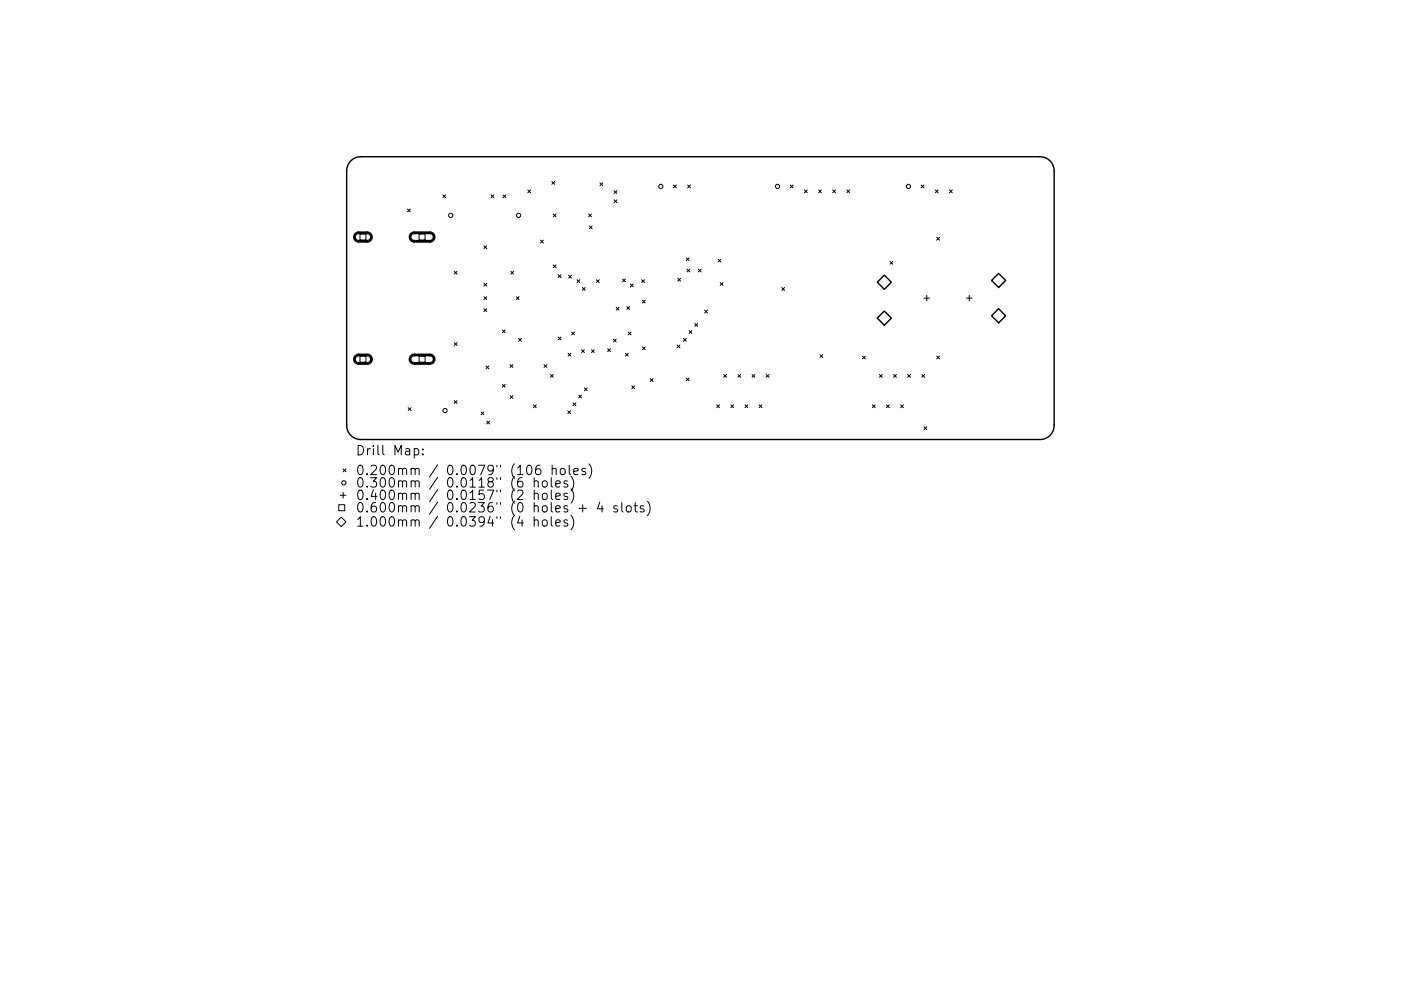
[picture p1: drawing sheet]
<svg xmlns="http://www.w3.org/2000/svg" width="297mm" height="210mm" viewBox="0 0 297 210" stroke-linecap="round" stroke-linejoin="round" font-family="sans-serif">
<defs><g id="words">
<g font-size="2.8">
<text x="75.4" y="96.6">Drill Map:</text>
<text x="75.4" y="100.8">0.200mm / 0.0079&quot; (106 holes)</text>
<text x="75.4" y="103.4">0.300mm / 0.0118&quot; (6 holes)</text>
<text x="75.4" y="106.1">0.400mm / 0.0157&quot; (2 holes)</text>
<text x="75.4" y="108.7">0.600mm / 0.0236&quot; (0 holes + 4 slots)</text>
<text x="75.4" y="111.7">1.000mm / 0.0394&quot; (4 holes)</text>
</g>
</g></defs>
<path d="M74.4 34.1a3 3 0 0 1 2.1-.8h144a3 3 0 0 1 3 3v54a3 3 0 0 1-3 3h-144a3 3 0 0 1-3-3v-54a3 3 0 0 1 .9-2.2zM187.5 58.4l1.5 1.5-1.5 1.5-1.5-1.5zM210.2 59.5l1.5-1.5 1.5 1.5-1.5 1.5zM187.5 66l1.5 1.5-1.5 1.5-1.5-1.5zM211.7 65.5l1.5 1.5-1.5 1.5-1.5-1.5z" fill="none" stroke="#000" stroke-width=".3"/>
<g fill="none" stroke="#000" stroke-width=".21">
<path d="M117 38.5l.6 .6M117.6 38.5l-.6 .6M127.2 38.8l.6 .6M127.8 38.8l-.6 .6M142.8 39.3l.6 .6M143.4 39.3l-.6 .6M145.8 39.3l.6 .6M146.4 39.3l-.6 .6M167.6 39.3l.6 .6M168.2 39.3l-.6 .6M195.3 39.3l.6 .6M195.9 39.3l-.6 .6"/>
<path d="M76.3 49.7h1.3v1.2h-1.3zM86.4 44.4l.6 .6M87 44.4l-.6 .6M88.9 49.7h1.2v1.2h-1.2zM93.9 41.4l.6 .6M94.5 41.4l-.6 .6M96.3 57.6l.6 .6M96.9 57.6l-.6 .6M102.6 52.2l.6 .6M103.2 52.2l-.6 .6M104.1 41.4l.6 .6M104.7 41.4l-.6 .6"/>
<path d="M106.7 41.4l.6 .6M107.3 41.4l-.6 .6M108.3 57.6l.6 .6M108.9 57.6l-.6 .6M111.9 40.3l.6 .6M112.5 40.3l-.6 .6M114.6 51l.6 .6M115.2 51l-.6 .6M117.3 45.4l.6 .6M117.3 56.2l.6 .6M117.9 45.4l-.6 .6M117.9 56.2l-.6 .6"/>
<path d="M118.4 58.3l.6 .6M119 58.3l-.6 .6M120.6 58.4l.6 .6M121.2 58.4l-.6 .6M122.3 59.3l.6 .6M122.9 59.3l-.6 .6M124.8 45.4l.6 .6M125 48l.6 .6M125.4 45.4l-.6 .6M125.6 48l-.6 .6M126.5 59.4l.6 .6M127.1 59.4l-.6 .6"/>
<path d="M130.2 40.5l.6 .6M130.2 42.4l.6 .6M130.8 40.5l-.6 .6M130.8 42.4l-.6 .6M132 59.2l.6 .6M132.6 59.2l-.6 .6M136.1 59.4l.6 .6M136.7 59.4l-.6 .6M143.7 59.1l.6 .6M144.3 59.1l-.6 .6M145.5 54.7l.6 .6M145.7 57.1l.6 .6"/>
<path d="M146.1 54.7l-.6 .6M146.3 57.1l-.6 .6M148.1 57.1l.6 .6M148.7 57.1l-.6 .6M152.3 55l.6 .6M152.7 60l.6 .6M152.9 55l-.6 .6M153.3 60l-.6 .6M170.6 40.3l.6 .6M171.2 40.3l-.6 .6M173.6 40.3l.6 .6M174.2 40.3l-.6 .6"/>
<path d="M176.6 40.3l.6 .6M177.2 40.3l-.6 .6M179.6 40.3l.6 .6M180.2 40.3l-.6 .6M188.7 55.5l.6 .6M189.3 55.5l-.6 .6M198.3 40.3l.6 .6M198.6 50.4l.6 .6M198.9 40.3l-.6 .6M199.2 50.4l-.6 .6M201.3 40.3l.6 .6M201.9 40.3l-.6 .6"/>
<path d="M76.3 75.6h1.3v1.2h-1.3zM88.9 75.6h1.2v1.2h-1.2zM96.3 72.7l.6 .6M96.9 72.7l-.6 .6M102.6 60.1l.6 .6M102.6 63l.6 .6M102.6 65.5l.6 .6M103.1 77.7l.6 .6M103.2 60.1l-.6 .6M103.2 63l-.6 .6M103.2 65.5l-.6 .6M103.7 77.7l-.6 .6"/>
<path d="M106.5 70l.6 .6M107.1 70l-.6 .6M108.2 77.4l.6 .6M108.8 77.4l-.6 .6M109.5 63l.6 .6M110 71.8l.6 .6M110.1 63l-.6 .6M110.6 71.8l-.6 .6M115.4 77.4l.6 .6M116 77.4l-.6 .6M116.7 79.5l.6 .6M117.3 79.5l-.6 .6"/>
<path d="M118.4 71.5l.6 .6M119 71.5l-.6 .6M120.5 75l.6 .6M121.1 75l-.6 .6M121.2 70.5l.6 .6M121.8 70.5l-.6 .6M123.3 74.2l.6 .6M123.5 61l.6 .6M123.9 74.2l-.6 .6M124.1 61l-.6 .6M125.4 74.2l.6 .6M126 74.2l-.6 .6"/>
<path d="M128.8 74l.6 .6M129.4 74l-.6 .6M130.1 72l.6 .6M130.7 72l-.6 .6M130.7 65.2l.6 .6M131.3 65.2l-.6 .6M132.6 75l.6 .6M132.9 65.1l.6 .6M133.2 75l-.6 .6M133.2 70.5l.6 .6M133.5 65.1l-.6 .6M133.7 60.3l.6 .6"/>
<path d="M133.8 70.5l-.6 .6M134.3 60.3l-.6 .6M136.2 63.7l.6 .6M136.2 73.6l.6 .6M136.8 63.7l-.6 .6M136.8 73.6l-.6 .6M143.6 73.2l.6 .6M144.2 73.2l-.6 .6M144.9 71.8l.6 .6M145.5 71.8l-.6 .6M146.1 70.2l.6 .6M146.7 70.2l-.6 .6"/>
<path d="M147.3 68.6l.6 .6M147.9 68.6l-.6 .6M149.4 65.8l.6 .6M150 65.8l-.6 .6M153.5 79.5l.6 .6M154.1 79.5l-.6 .6M156.5 79.5l.6 .6M157.1 79.5l-.6 .6M159.5 79.5l.6 .6M160.1 79.5l-.6 .6M162.5 79.5l.6 .6M163.1 79.5l-.6 .6"/>
<path d="M165.8 61l.6 .6M166.4 61l-.6 .6M173.9 75.3l.6 .6M174.5 75.3l-.6 .6M182.9 75.6l.6 .6M183.5 75.6l-.6 .6M186.5 79.5l.6 .6M187.1 79.5l-.6 .6M189.5 79.5l.6 .6M190.1 79.5l-.6 .6M192.5 79.5l.6 .6M193.1 79.5l-.6 .6"/>
<path d="M195.5 79.5l.6 .6M195.9 63.3h1.2M196.1 79.5l-.6 .6M196.5 62.7v1.2M198.6 75.6l.6 .6M199.2 75.6l-.6 .6M204.9 63.3h1.2M205.5 62.7v1.2M72.8 99.5l.6 .6M73.4 99.5l-.6 .6M86.6 86.5l.6 .6M87.2 86.5l-.6 .6"/>
<path d="M87.8 95.3l.6-.1 .4 .4v.5l-.2 .3h-.8M89.6 96.3v.2M89.6 95.3v.2M96.3 85l.6 .6M96.9 85l-.6 .6M102 87.4l.6 .6M102.6 87.4l-.6 .6M103.2 89.4l.6 .6M103.8 89.4l-.6 .6M106.5 81.6l.6 .6M107.1 81.6l-.6 .6M108.2 84l.6 .6"/>
<path d="M108.8 84l-.6 .6M113.1 85.9l.6 .6M113.7 85.9l-.6 .6M114.5 98.7a.79 .79 0 0 0-1 .9v.7l.2 .3 .6 .1 .3-.2 .1-.7-.2-.2-.6-.1-.4 .3M117.1 99.6a.5 .5 0 0 1 .8 .1v1M117.1 98.7v2M118.9 99.6a.54 .54 0 0 1 .5-.2 .54 .54 0 0 1 .4 .4v.5a.54 .54 0 0 1-.5 .4 .54 .54 0 0 1-.5-.4zM120.4 87.2l.6 .6M120.7 98.7v1.7l.3 .3M121 87.2l-.6 .6M121.5 85.5l.6 .6M122.1 85.5l-.6 .6"/>
<path d="M122.7 83.8l.6 .6M123.3 83.8l-.6 .6M123.9 82.3l.6 .6M124.1 99.5l-.5-.1-.2 .3 .1 .2 .6 .2v.5h-.7M124.5 82.3l-.6 .6M124.9 98.4a2.29 2.29 0 0 1 0 3.1M134 81.9l.6 .6M134.6 81.9l-.6 .6M137.9 80.4l.6 .6M138.5 80.4l-.6 .6M145.5 80.2l.6 .6M146.1 80.2l-.6 .6"/>
<path d="M152 85.9l.6 .6M152.6 85.9l-.6 .6M155 85.9l.6 .6M155.6 85.9l-.6 .6M158 85.9l.6 .6M158.6 85.9l-.6 .6M161 85.9l.6 .6M161.6 85.9l-.6 .6M185 85.9l.6 .6M185.6 85.9l-.6 .6M188 85.9l.6 .6M188.6 85.9l-.6 .6"/>
<path d="M191 85.9l.6 .6M191.6 85.9l-.6 .6M195.9 90.6l.6 .6M196.5 90.6l-.6 .6M71.4 110.7l1-1 1 1-1 1zM71.8 107.1h1.3v1.3h-1.3zM72.2 105.1h1.2M72.8 104.5v1.2M113.3 102.2a.5 .5 0 0 1 .8 .1v1M113.3 104.8a.5 .5 0 0 1 .8 .1v1.1M113.3 110.5a.5 .5 0 0 1 .8 .1v1M113.3 101.3v2"/>
<path d="M113.3 104v2M113.3 109.6v2M115.1 102.2a.54 .54 0 0 1 .5-.2 .54 .54 0 0 1 .4 .4l-.1 .8-.5 .1-.4-.3zM115.1 104.8a.54 .54 0 0 1 .5-.2 .54 .54 0 0 1 .4 .4v.6a.54 .54 0 0 1-.5 .4 .54 .54 0 0 1-.5-.4zM115.1 110.5a.54 .54 0 0 1 .5-.2 .54 .54 0 0 1 .4 .4v.5a.54 .54 0 0 1-.5 .4 .54 .54 0 0 1-.5-.4zM116.9 101.3v1.8l.3 .2M116.9 104v1.7l.3 .3M116.9 109.6v1.7l.3 .3M117.8 102.7l1-.2-.1-.4-.6-.1-.3 .3 .1 .9h.8M117.8 105.3l1-.2-.1-.4h-.6l-.3 .2 .1 1h.8M117.8 111l1-.2-.1-.4-.6-.1-.3 .3 .1 .9h.8M120.3 102.1l-.5-.1-.3 .3 .1 .3 .7 .2v.4h-.8"/>
<path d="M120.3 104.7h-.5l-.3 .2 .1 .3 .7 .2v.5h-.8M120.3 110.4l-.5-.1-.3 .3 .1 .3 .7 .2v.4h-.8M121.1 101.1a2.29 2.29 0 0 1 0 3M121.1 103.7a2.29 2.29 0 0 1 0 3M121.1 109.3a2.29 2.29 0 0 1 0 3.1M121.6 100l1-.2-.1-.3-.6-.1-.3 .3 .1 .9h.8M122.8 107.9h1.5M123.5 107.1v1.5M127.2 106.5l-.5 1.5h1.2M127.6 107.3v1.3M130.9 107.4l-.5-.1-.3 .3 .1 .3 .7 .2v.4h-.8M131.8 106.6v1.7l.3 .3"/>
<path d="M133 107.4a.54 .54 0 0 1 .8 .3v.5a.54 .54 0 0 1-.5 .4 .54 .54 0 0 1-.5-.4v-.5zM134.4 107.3h.8M134.7 106.6v1.7l.1 .2 .4 .1M136.5 107.4l-.5-.1-.3 .3 .1 .3 .7 .2v.4h-.8M137.3 106.3a2.29 2.29 0 0 1 0 3.1"/>
<circle cx="140.1" cy="39.6" r=".45"/>
<circle cx="164.9" cy="39.6" r=".45"/>
<circle cx="192.6" cy="39.6" r=".45"/>
<circle cx="95.6" cy="45.7" r=".45"/>
<circle cx="110" cy="45.7" r=".45"/>
<circle cx="94.4" cy="87.1" r=".45"/>
<circle cx="72.9" cy="102.4" r=".45"/>
</g>
<path d="M75.4 49.7l.6-.3h1.9a.9 .9 0 0 1 .9 .9 .9 .9 0 0 1-.9 .9h-1.8a.9 .9 0 0 1-.9-.6 .9 .9 0 0 1 .2-.9zM87.2 49.7l.6-.3h3.3a.9 .9 0 0 1 .9 .9 .9 .9 0 0 1-.9 .9h-3.3a.9 .9 0 0 1-.8-.6 .9 .9 0 0 1 .2-.9zM75.4 75.6l.6-.3h1.9a.9 .9 0 0 1 .9 .9 .9 .9 0 0 1-.9 .9h-1.8a.9 .9 0 0 1-.9-.5 .9 .9 0 0 1 .2-1zM87.2 75.6l.6-.3h3.3a.9 .9 0 0 1 .9 .9 .9 .9 0 0 1-.9 .9h-3.3a.9 .9 0 0 1-.8-.5 .9 .9 0 0 1 .2-1z" fill="none" stroke="#000" stroke-width=".6"/>
<use href="#words"/>
</svg>
